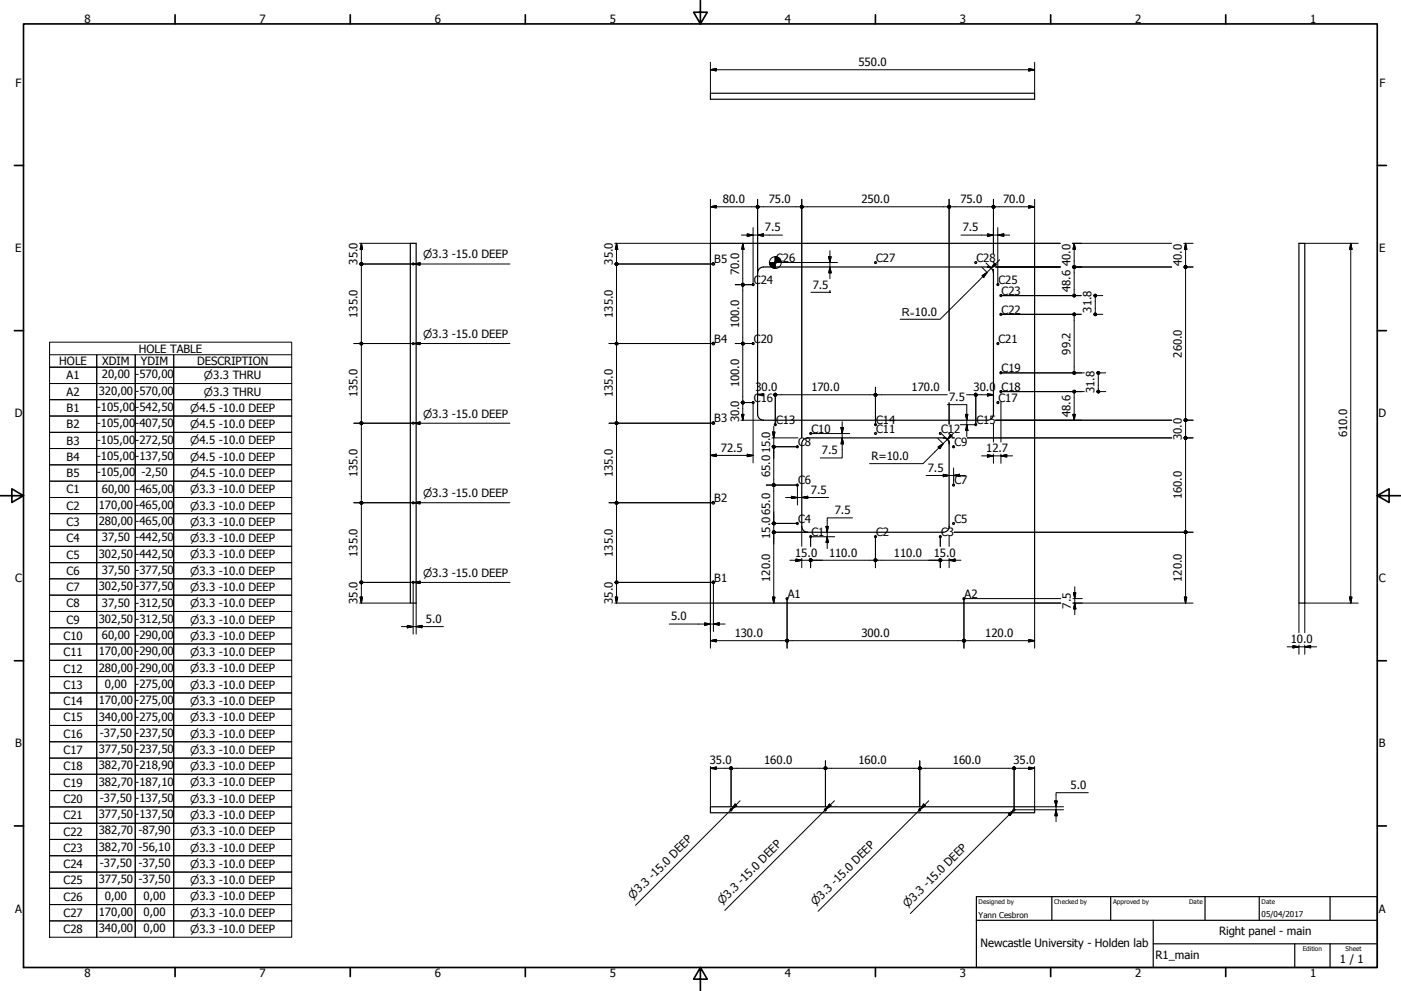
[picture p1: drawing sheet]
<svg xmlns="http://www.w3.org/2000/svg" width="594mm" height="420mm" viewBox="0 0 594 420" stroke-linecap="round" stroke-linejoin="round" font-family="sans-serif">
<defs><g id="words">
<g font-size="4.8">
<text x="35.8" y="9.8">8</text>
<text x="110" y="9.8">7</text>
<text x="184.3" y="9.8">6</text>
<text x="258.6" y="9.8">5</text>
<text x="332.8" y="9.8">4</text>
<text x="407" y="9.8">3</text>
<text x="481.3" y="9.8">2</text>
<text x="555.6" y="9.8">1</text>
<text x="364" y="28">550.0</text>
<text x="6.6" y="36.9">F</text>
<text x="584.9" y="36.9">F</text>
<text x="306.6" y="86.1">80.0</text>
<text x="325.9" y="86.1">75.0</text>
<text x="365.3" y="86.1">250.0</text>
<text x="407.2" y="86.1">75.0</text>
<text x="425.3" y="86.1">70.0</text>
<text x="324.4" y="98.1">7.5</text>
<text x="408.2" y="98.1">7.5</text>
<text x="6.5" y="106.9">E</text>
<text x="584.8" y="106.9">E</text>
<text x="151.6" y="112.2" transform="rotate(-90 151.6 112.2)">35.0</text>
<text x="259.8" y="112.2" transform="rotate(-90 259.8 112.2)">35.0</text>
<text x="302.9" y="111.5">B5</text>
<text x="329.1" y="110.9">C26</text>
<text x="371.5" y="111">C27</text>
<text x="414" y="110.9">C28</text>
<text x="453.9" y="112.8" transform="rotate(-90 453.9 112.8)">40.0</text>
<text x="501.1" y="112.8" transform="rotate(-90 501.1 112.8)">40.0</text>
<text x="313.4" y="116.6" transform="rotate(-90 313.4 116.6)">70.0</text>
<text x="319.7" y="120.3">C</text>
<text x="322.6" y="120.3">24</text>
<text x="344.6" y="122.3">7.5</text>
<text x="423.4" y="120.3">C25</text>
<text x="424.7" y="124.9">C23</text>
<text x="453.9" y="123.9" transform="rotate(-90 453.9 123.9)">48.6</text>
<text x="151.6" y="134.8" transform="rotate(-90 151.6 134.8)">135.0</text>
<text x="259.8" y="134.8" transform="rotate(-90 259.8 134.8)">135.0</text>
<text x="424.7" y="132.9">C22</text>
<text x="462.8" y="132.6" transform="rotate(-90 462.8 132.6)">31.8</text>
<text x="313.4" y="139.2" transform="rotate(-90 313.4 139.2)">100.0</text>
<text x="58.9" y="149.5">HOLE TABLE</text>
<text x="302.9" y="145.3">B4</text>
<text x="319.7" y="145.3">C</text>
<text x="322.6" y="145.3">20</text>
<text x="423.4" y="145.3">C21</text>
<text x="25.1" y="154.8">HOLE</text>
<text x="43.4" y="154.8">XDIM</text>
<text x="59.8" y="154.8">YDIM</text>
<text x="83.6" y="154.8">DESCRIPTION</text>
<text x="453.9" y="150.3" transform="rotate(-90 453.9 150.3)">99.2</text>
<text x="501.1" y="151.7" transform="rotate(-90 501.1 151.7)">260.0</text>
<text x="28.3" y="160.9">A1</text>
<text x="43.2" y="160.4">20,00</text>
<text x="57.3" y="160.4">-570,00</text>
<text x="424.7" y="157.7">C19</text>
<text x="28.3" y="167.8">A2</text>
<text x="41.9" y="167.4">320,00</text>
<text x="57.3" y="167.4">-570,00</text>
<text x="313.4" y="164.1" transform="rotate(-90 313.4 164.1)">100.0</text>
<text x="320.3" y="165.8">30.0</text>
<text x="344" y="165.8">170.0</text>
<text x="386.5" y="165.8">170.0</text>
<text x="412.8" y="165.8">30.0</text>
<text x="424.7" y="165.7">C18</text>
<text x="464.1" y="166.7" transform="rotate(-90 464.1 166.7)">31.8</text>
<text x="151.6" y="168.5" transform="rotate(-90 151.6 168.5)">135.0</text>
<text x="259.8" y="168.5" transform="rotate(-90 259.8 168.5)">135.0</text>
<text x="319.7" y="170.3">C</text>
<text x="322.6" y="170.3">16</text>
<text x="402.5" y="170">7.5</text>
<text x="423.4" y="170.3">C17</text>
<text x="6.2" y="176.9">D</text>
<text x="28.3" y="174.7">B1</text>
<text x="41" y="174.3">-105,00</text>
<text x="57.3" y="174.3">-542,50</text>
<text x="302.9" y="179">B3</text>
<text x="313.4" y="179.1" transform="rotate(-90 313.4 179.1)">30.0</text>
<text x="329.1" y="179.7">C13</text>
<text x="371.5" y="179.7">C14</text>
<text x="414" y="179.7">C15</text>
<text x="453.9" y="176.8" transform="rotate(-90 453.9 176.8)">48.6</text>
<text x="584.5" y="176.9">D</text>
<text x="28.3" y="181.7">B2</text>
<text x="41" y="181.2">-105,00</text>
<text x="57.3" y="181.2">-407,50</text>
<text x="344" y="183.4">C10</text>
<text x="371.5" y="183.4">C11</text>
<text x="399" y="183.4">C12</text>
<text x="571.2" y="185.4" transform="rotate(-90 571.2 185.4)">610.0</text>
<text x="28.3" y="188.5">B3</text>
<text x="41" y="188.1">-105,00</text>
<text x="57.3" y="188.1">-272,50</text>
<text x="305.6" y="191.5">72.5</text>
<text x="338.4" y="189.1">C</text>
<text x="341.3" y="189.1">8</text>
<text x="404.7" y="189.1">C9</text>
<text x="418.1" y="191.7">12.7</text>
<text x="501.1" y="186.6" transform="rotate(-90 501.1 186.6)">30.0</text>
<text x="28.3" y="195.4">B4</text>
<text x="41" y="195">-105,00</text>
<text x="57.3" y="195">-137,50</text>
<text x="348.6" y="192.6">7.5</text>
<text x="369.5" y="195">R=10.0</text>
<text x="28.3" y="202.3">B5</text>
<text x="41" y="201.9">-105,00</text>
<text x="59.9" y="201.9">-2,50</text>
<text x="151.6" y="202.3" transform="rotate(-90 151.6 202.3)">135.0</text>
<text x="259.8" y="202.3" transform="rotate(-90 259.8 202.3)">135.0</text>
<text x="326.5" y="202.2" transform="rotate(-90 326.5 202.2)">65.015.0</text>
<text x="393.4" y="200">7.5</text>
<text x="28.3" y="209.2">C1</text>
<text x="43.2" y="208.8">60,00</text>
<text x="57.3" y="208.8">-465,00</text>
<text x="338.4" y="205.3">C</text>
<text x="341.3" y="205.3">6</text>
<text x="343.9" y="209.3">7.5</text>
<text x="404.7" y="205.3">C7</text>
<text x="41.9" y="215.7">170,00</text>
<text x="57.3" y="215.7">-465,00</text>
<text x="302.9" y="212.8">B2</text>
<text x="501.1" y="211.6" transform="rotate(-90 501.1 211.6)">160.0</text>
<text x="28.3" y="216.1">C2</text>
<text x="338.4" y="221.6">C</text>
<text x="341.3" y="221.6">4</text>
<text x="354" y="218">7.5</text>
<text x="404.7" y="221.5">C5</text>
<text x="28.3" y="223">C3</text>
<text x="41.9" y="222.6">280,00</text>
<text x="57.3" y="222.6">-465,00</text>
<text x="344" y="227.2">C1</text>
<text x="371.5" y="227.2">C2</text>
<text x="399" y="227.2">C3</text>
<text x="28.3" y="229.9">C4</text>
<text x="43.2" y="229.5">37,50</text>
<text x="57.3" y="229.5">-442,50</text>
<text x="326.5" y="228.5" transform="rotate(-90 326.5 228.5)">15.065.0</text>
<text x="28.3" y="236.8">C5</text>
<text x="41.9" y="236.5">302,50</text>
<text x="57.3" y="236.5">-442,50</text>
<text x="151.6" y="236" transform="rotate(-90 151.6 236)">135.0</text>
<text x="259.8" y="236" transform="rotate(-90 259.8 236)">135.0</text>
<text x="337.2" y="235.9">15.0</text>
<text x="351.5" y="235.9">110.0</text>
<text x="379" y="235.9">110.0</text>
<text x="396" y="235.9">15.0</text>
<text x="28.3" y="243.8">C6</text>
<text x="43.2" y="243.3">37,50</text>
<text x="57.3" y="243.3">-377,50</text>
<text x="6.4" y="246.9">C</text>
<text x="28.3" y="250.6">C7</text>
<text x="41.9" y="250.2">302,50</text>
<text x="57.3" y="250.2">-377,50</text>
<text x="302.9" y="246.5">B1</text>
<text x="326.5" y="246.7" transform="rotate(-90 326.5 246.7)">120.0</text>
<text x="501.1" y="246.7" transform="rotate(-90 501.1 246.7)">120.0</text>
<text x="584.7" y="246.9">C</text>
<text x="28.3" y="257.5">C8</text>
<text x="43.2" y="257.2">37,50</text>
<text x="57.3" y="257.2">-312,50</text>
<text x="151.6" y="256" transform="rotate(-90 151.6 256)">35.0</text>
<text x="259.8" y="256" transform="rotate(-90 259.8 256)">35.0</text>
<text x="334" y="253.5">A1</text>
<text x="409" y="253.5">A2</text>
<text x="284.5" y="263">5.0</text>
<text x="454.1" y="258.1" transform="rotate(-90 454.1 258.1)">7.5</text>
<text x="28.3" y="264.5">C9</text>
<text x="41.9" y="264.1">302,50</text>
<text x="57.3" y="264.1">-312,50</text>
<text x="180.6" y="264.1">5.0</text>
<text x="26.9" y="271.4">C10</text>
<text x="43.2" y="270.9">60,00</text>
<text x="57.3" y="270.9">-290,00</text>
<text x="311.5" y="270">130.0</text>
<text x="365.3" y="270">300.0</text>
<text x="417.8" y="270">120.0</text>
<text x="547.4" y="272.6">10.0</text>
<text x="26.9" y="278.2">C11</text>
<text x="41.9" y="277.9">170,00</text>
<text x="57.3" y="277.9">-290,00</text>
<text x="26.9" y="285.2">C12</text>
<text x="41.9" y="284.8">280,00</text>
<text x="57.3" y="284.8">-290,00</text>
<text x="26.9" y="292.1">C13</text>
<text x="44.5" y="291.6">0,00</text>
<text x="57.3" y="291.6">-275,00</text>
<text x="26.9" y="299">C14</text>
<text x="41.9" y="298.6">170,00</text>
<text x="57.3" y="298.6">-275,00</text>
<text x="26.9" y="305.9">C15</text>
<text x="41.9" y="305.5">340,00</text>
<text x="57.3" y="305.5">-275,00</text>
<text x="6.4" y="316.9">B</text>
<text x="26.9" y="312.8">C16</text>
<text x="42.3" y="312.4">-37,50</text>
<text x="57.3" y="312.4">-237,50</text>
<text x="584.7" y="316.9">B</text>
<text x="26.9" y="319.7">C17</text>
<text x="41.9" y="319.3">377,50</text>
<text x="57.3" y="319.3">-237,50</text>
<text x="26.9" y="326.6">C18</text>
<text x="41.9" y="326.2">382,70</text>
<text x="57.3" y="326.2">-218,90</text>
<text x="300.9" y="324.1">35.0</text>
<text x="324" y="324.1">160.0</text>
<text x="364" y="324.1">160.0</text>
<text x="404.1" y="324.1">160.0</text>
<text x="429.7" y="324.1">35.0</text>
<text x="26.9" y="333.5">C19</text>
<text x="41.9" y="333.1">382,70</text>
<text x="57.3" y="333.1">-187,10</text>
<text x="454" y="334.5">5.0</text>
<text x="26.9" y="340.4">C20</text>
<text x="42.3" y="340">-37,50</text>
<text x="57.3" y="340">-137,50</text>
<text x="26.9" y="347.3">C21</text>
<text x="41.9" y="346.9">377,50</text>
<text x="57.3" y="346.9">-137,50</text>
<text x="41.9" y="353.8">382,70</text>
<text x="58.7" y="353.8">-87,90</text>
<text x="26.9" y="354.2">C22</text>
<text x="26.9" y="361.1">C23</text>
<text x="41.9" y="360.7">382,70</text>
<text x="58.7" y="360.7">-56,10</text>
<text x="26.9" y="368">C24</text>
<text x="42.3" y="367.6">-37,50</text>
<text x="58.7" y="367.6">-37,50</text>
<text x="26.9" y="374.9">C25</text>
<text x="41.9" y="374.5">377,50</text>
<text x="58.7" y="374.5">-37,50</text>
<text x="26.9" y="381.8">C26</text>
<text x="44.5" y="381.4">0,00</text>
<text x="60.8" y="381.4">0,00</text>
<text x="6.4" y="386.9">A</text>
<text x="26.9" y="388.7">C27</text>
<text x="41.9" y="388.3">170,00</text>
<text x="60.8" y="388.3">0,00</text>
<text x="584.7" y="386.9">A</text>
<text x="26.9" y="395.6">C28</text>
<text x="41.9" y="395.3">340,00</text>
<text x="60.8" y="395.3">0,00</text>
<text x="415.7" y="401.6">Newcastle University - Holden lab</text>
<text x="517" y="396.5">Right panel - main</text>
<text x="490" y="406.6">R1_main</text>
<text x="568.2" y="408.1">1 / 1</text>
<text x="35.8" y="414.1">8</text>
<text x="110" y="414.1">7</text>
<text x="184.3" y="414.1">6</text>
<text x="258.6" y="414.1">5</text>
<text x="332.8" y="414.1">4</text>
<text x="407" y="414.1">3</text>
<text x="481.3" y="414.1">2</text>
<text x="555.6" y="414.1">1</text>
</g>
<g font-size="4.6">
<text x="179.4" y="109.5">⌀3.3 -15.0 DEEP</text>
<text x="382.5" y="133.8">R 10.0</text>
<text x="179.4" y="143.3">⌀3.3 -15.0 DEEP</text>
<text x="86.5" y="160.8">⌀3.3 THRU</text>
<text x="86.5" y="167.7">⌀3.3 THRU</text>
<text x="80.6" y="174.6">⌀4.5 -10.0 DEEP</text>
<text x="179.4" y="177">⌀3.3 -15.0 DEEP</text>
<text x="80.6" y="181.5">⌀4.5 -10.0 DEEP</text>
<text x="80.6" y="188.4">⌀4.5 -10.0 DEEP</text>
<text x="80.6" y="195.3">⌀4.5 -10.0 DEEP</text>
<text x="80.6" y="202.2">⌀4.5 -10.0 DEEP</text>
<text x="80.6" y="209.1">⌀3.3 -10.0 DEEP</text>
<text x="179.4" y="210.8">⌀3.3 -15.0 DEEP</text>
<text x="80.6" y="216.1">⌀3.3 -10.0 DEEP</text>
<text x="80.6" y="222.9">⌀3.3 -10.0 DEEP</text>
<text x="80.6" y="229.8">⌀3.3 -10.0 DEEP</text>
<text x="80.6" y="236.8">⌀3.3 -10.0 DEEP</text>
<text x="80.6" y="243.7">⌀3.3 -10.0 DEEP</text>
<text x="179.4" y="244.5">⌀3.3 -15.0 DEEP</text>
<text x="80.6" y="250.5">⌀3.3 -10.0 DEEP</text>
<text x="80.6" y="257.5">⌀3.3 -10.0 DEEP</text>
<text x="80.6" y="264.4">⌀3.3 -10.0 DEEP</text>
<text x="80.6" y="271.3">⌀3.3 -10.0 DEEP</text>
<text x="80.6" y="278.2">⌀3.3 -10.0 DEEP</text>
<text x="80.6" y="285.1">⌀3.3 -10.0 DEEP</text>
<text x="80.6" y="292">⌀3.3 -10.0 DEEP</text>
<text x="80.6" y="298.9">⌀3.3 -10.0 DEEP</text>
<text x="80.6" y="305.8">⌀3.3 -10.0 DEEP</text>
<text x="80.6" y="312.7">⌀3.3 -10.0 DEEP</text>
<text x="80.6" y="319.6">⌀3.3 -10.0 DEEP</text>
<text x="80.6" y="326.5">⌀3.3 -10.0 DEEP</text>
<text x="80.6" y="333.4">⌀3.3 -10.0 DEEP</text>
<text x="80.6" y="340.3">⌀3.3 -10.0 DEEP</text>
<text x="80.6" y="347.3">⌀3.3 -10.0 DEEP</text>
<text x="80.6" y="354.1">⌀3.3 -10.0 DEEP</text>
<text x="80.6" y="361">⌀3.3 -10.0 DEEP</text>
<text x="80.6" y="368">⌀3.3 -10.0 DEEP</text>
<text x="80.6" y="374.9">⌀3.3 -10.0 DEEP</text>
<text x="80.6" y="381.7">⌀3.3 -10.0 DEEP</text>
<text x="268.4" y="381.6" transform="rotate(-45 268.4 381.6)">⌀3.3 -15.0 DEEP</text>
<text x="306.2" y="383.8" transform="rotate(-45 306.2 383.8)">⌀3.3 -15.0 DEEP</text>
<text x="80.6" y="388.7">⌀3.3 -10.0 DEEP</text>
<text x="345.8" y="384.2" transform="rotate(-45 345.8 384.2)">⌀3.3 -15.0 DEEP</text>
<text x="384.8" y="385.1" transform="rotate(-45 384.8 385.1)">⌀3.3 -15.0 DEEP</text>
<text x="80.6" y="395.6">⌀3.3 -10.0 DEEP</text>
</g>
<g font-size="3.4">
<text x="415" y="389.1">Yann Cesbron</text>
<text x="535" y="388.6">05/04/2017</text>
</g>
<text font-size="2.9" x="385.8" y="133.8">=</text>
<g font-size="2.7">
<text x="415" y="383.3">Designed by</text>
<text x="447" y="383.3">Checked by</text>
<text x="472" y="383.3">Approved by</text>
<text x="504.3" y="383.1">Date</text>
<text x="535" y="383.1">Date</text>
<text x="552.4" y="403.3">Edition</text>
<text x="570.5" y="403.3">Sheet</text>
</g>
</g></defs>
<!-- layer: Visible (ISO) -->
<g fill="none" stroke="#000" stroke-width=".51">
<path d="M301.2 39.5h137.5v2.6h-137.5zM174 103.2h2.5v152.5h-2.5zM301.2 103.2h137.5v152.5h-137.5zM321.8 114.1l.9-.6 1-.3h95.1l1.1 .3 1.1 1.1 .3 1.1v60l-.3 1.1-1.1 1.1-1.1 .3h-95l-1.1-.3-1.2-1.1-.3-1.1v-60zM550.8 103.2h2.5v152.5h-2.5zM402.5 188.2v35M402.5 188.2l-.2-1.1-.7-.9-1.6-.5h-57.5l-1.1 .2-1.2 1.2-.2 1.1v35l.2 1.1 .7 .8 1.6 .6h57.5l1.6-.6 .7-.8 .2-1.1M301.2 342.1h137.5v2.5h-137.5z"/>
<circle cx="175.2" cy="111.9" r=".41"/>
<circle cx="302.5" cy="111.9" r=".54"/>
<circle cx="328.8" cy="111.3" r=".41"/>
<circle cx="371.3" cy="111.3" r=".41"/>
<circle cx="413.7" cy="111.3" r=".41"/>
<circle cx="319.4" cy="120.7" r=".41"/>
<circle cx="423.1" cy="120.7" r=".41"/>
<circle cx="424.4" cy="133.3" r=".41"/>
<circle cx="424.4" cy="125.3" r=".41"/>
<circle cx="175.2" cy="145.7" r=".41"/>
<circle cx="302.5" cy="145.7" r=".54"/>
<circle cx="319.4" cy="145.7" r=".41"/>
<circle cx="423.1" cy="145.7" r=".41"/>
<circle cx="424.4" cy="158.1" r=".41"/>
<circle cx="175.2" cy="179.4" r=".41"/>
<circle cx="302.5" cy="179.4" r=".54"/>
<circle cx="319.4" cy="170.7" r=".41"/>
<circle cx="423.1" cy="170.7" r=".41"/>
<circle cx="424.4" cy="166" r=".41"/>
<circle cx="328.8" cy="180" r=".41"/>
<circle cx="338.1" cy="189.4" r=".41"/>
<circle cx="343.8" cy="183.8" r=".41"/>
<circle cx="371.3" cy="183.8" r=".41"/>
<circle cx="371.3" cy="180" r=".41"/>
<circle cx="398.7" cy="183.8" r=".41"/>
<circle cx="404.3" cy="189.4" r=".41"/>
<circle cx="413.7" cy="180" r=".41"/>
<circle cx="175.2" cy="213.2" r=".41"/>
<circle cx="302.5" cy="213.2" r=".54"/>
<circle cx="338.1" cy="205.7" r=".41"/>
<circle cx="404.3" cy="205.7" r=".41"/>
<circle cx="338.1" cy="221.9" r=".41"/>
<circle cx="343.8" cy="227.5" r=".41"/>
<circle cx="371.3" cy="227.5" r=".41"/>
<circle cx="398.7" cy="227.5" r=".41"/>
<circle cx="404.3" cy="221.9" r=".41"/>
<circle cx="175.2" cy="246.9" r=".41"/>
<circle cx="302.5" cy="246.9" r=".54"/>
<circle cx="333.7" cy="253.8" r=".41"/>
<circle cx="408.7" cy="253.8" r=".41"/>
<circle cx="310" cy="343.4" r=".41"/>
<circle cx="350" cy="343.4" r=".41"/>
<circle cx="390" cy="343.4" r=".41"/>
<circle cx="430" cy="343.4" r=".41"/>
</g>
<!-- layer: Border (ISO) -->
<g fill="none" stroke="#000" stroke-width=".7">
<path d="M10 10.1h574v400.1h-574zM74.2 6.3v3.8M148.5 6.3v3.8M222.8 6.3v3.8M297 .2v9.9l-2.9-4.9h5.8l-2.9 4.9M371.2 6.3v3.8M445.5 6.3v3.8M519.7 6.3v3.8M6.1 70.1h3.9M584 70.1h3.9M6.1 140.2h3.9M584 140.2h3.9"/>
<path d="M0 210.2h10l-5-3v5.8l5-2.8M584 210.2l5 2.8v-5.8l-5 3h10M6.1 280.1h3.9M584 280.1h3.9M6.1 350.2h3.9M584 350.2h3.9M74.2 410.2v3.9M148.5 410.2v3.9M222.8 410.2v3.9M297 410.2l2.9 4.9h-5.8l2.9-4.9v10M371.2 410.2v3.9M445.5 410.2v3.9"/>
<path d="M519.7 410.2v3.9"/>
</g>
<!-- layer: Title (ISO) -->
<path d="M414 380.2h170v30h-170zM414 390.2h170M446 380.2v10M471 380.2v10M489 390.2v20M511 380.2v10M534 380.2v10M564 380.2v10M489 400.2h95M549 400.2v10M564 400.2v10" fill="none" stroke="#000" stroke-width=".51"/>
<!-- layer: Dimension (ISO) -->
<g fill="none" stroke="#000" stroke-width=".42">
<path d="M301.2 29.6l2.5-.5v1zM301.2 26.4v13.1M301.2 29.6h137.5M436.2 29.1l2.5 .5-2.5 .5zM438.7 26.4v13.1M301.2 87.7l2.5-.5v1zM301.2 84.5v18.7h-40.5M301.2 87.7h19.4M314.4 99.7h17.4M316.9 99.2l2.4 .5-2.4 .5zM319.3 96.5v24.2h-7.5M321.2 99.7l2.5-.5v1z"/>
<path d="M321.2 84.5v31.2M321.9 87.7h17.4M340 84.5v101M340.6 87.7h61.3M402.5 84.5v81.2M403.1 87.7h17.5M407.5 99.7h20.6M418.7 99.2l2.6 .5-2.6 .5zM421.3 84.5v22.9M421.9 87.7h16.8M423.1 99.7l2.5-.5v1zM423.1 96.5v24.2"/>
<path d="M436.2 87.2l2.5 .5-2.5 .5zM438.7 84.5v18.7h10.9M152.5 111.9h22.7M152.5 103.2h21.5M153.2 103.2l.5 2.5h-1zM153.2 103.2v8.1M153.2 112.6v32.5M260.7 111.9h41.8M261.4 103.2l.5 2.5h-1zM261.4 103.2v8.1M261.4 112.6v32.5M315 103.2l.5 2.5h-1z"/>
<path d="M315 103.2v16.9M331.2 111.3h23.9M351.4 108.8h1l-.5 2.5zM351.9 113.2l.5 2.5h-1zM351.9 106.3v11.9M416.3 113.3l2.4 2.4M416.4 116.9l2.1-1.4-1.4 2.1zM418.1 111.5l2.4 2.4M418.7 113.2h1.2M421.3 111v.4M421.3 114.2v1.5M421.7 111.6l.8 .7-2.2 1.4z"/>
<path d="M422.3 113.2h27.3M423.9 110.2l-25.2 25.2h-17M454.7 103.2h42.1M454.7 113.2h42.1M455.5 103.2l.5 2.5h-1zM455.5 103.2v9.4M455.5 113.8v10.9M502 103.2h3.9M502 113.2h3.9M502.7 103.2l.5 2.5h-1zM502.7 103.2v9.4M502.7 113.8v63.7"/>
<path d="M553.3 103.2h22.6M572.8 103.2l.5 2.5h-1zM572.8 103.2v152.5M315 121.3v23.8M351.9 123.2l.2 .7h-8.2M424.4 133.3h34.1M424.4 125.3h34.1M455.5 133.9v23.6M463.7 133.3h3.9M463.7 125.3h3.9M464.4 126v6.6M150.1 145.6h25.1"/>
<path d="M153.2 146.3v32.5M258.3 145.6h44.2M261.4 146.3v32.5M311.8 145.6h7.5M315 146.3v23.7M424.4 158.1h35.4M464.9 158.1h4M465.7 158.7v6.7M150.1 179.4h25.1M258.3 179.4h44.2M314.2 170.7h5.1v25.6M314.2 178.2h9.5"/>
<path d="M314.5 175.7h1l-.5 2.5zM315 171.3v6.9M327.8 167.4h.3M328.7 166.6v13.5M329.4 167.4h41.2M357.1 178.8v15.4h-9.3M371.2 164.2v15.9M371.9 167.4h29.8M401.7 171.6h8.3v13.5M402.5 170.8v9.1M409.4 175.7h1l-.4 2.5zM409.9 167.4h3.2"/>
<path d="M413.8 166.6v13.5h-6.6M414.3 167.4h7M418.7 166.9l2.6 .5-2.6 .5zM421.3 175.7v.4M421.3 179.7v7.7M422.1 178.2h74.7M424.4 170.4v17M455 175.7h1l-.5 2.5zM455.5 166.7v11.5M459.8 166h-35.4v.7M464.9 166h4M502 178.2h3.9"/>
<path d="M502.7 178.8v6.3M153.2 180.1v32.5M261.4 180.1v32.5M301.2 193.1l2.5-.5v1zM301.2 193.1h18.1M316.9 192.6l2.4 .5-2.4 .5zM327.3 185.7h11.1M327.3 189.4h10.8M327.6 183.2h1l-.5 2.5zM328.1 180.7v8.7M328.1 190v15.1M343.7 183.8h16.6"/>
<path d="M356.6 181.3h1l-.5 2.5zM357.1 185.7l.5 2.5h-1zM397.6 185.8l2.4 2.4M397.8 189.5l2.1-1.4-1.4 2.1zM399.4 184.1l2.4 2.3M400 185.7h1.2M402.5 183.5v.6M402.5 186.9v1.3M403.1 184.2l.7 .7-2.1 1.5zM403.7 185.7h1M404.4 198.4v7.3M404.5 183.5l-13.1 13.1h-22.7"/>
<path d="M410 180.1l.4 2.4h-1zM410.1 185.7h86.7M416.2 193.3h13.2M418.7 192.8l2.6 .5-2.6 .5zM421.3 192.5v3.9M424.4 193.3l2.5-.5v1zM424.4 192.5v3.9M502 185.7h3.9M502.7 186.3v38.7M150.1 213.1h25.1M153.2 213.8v32.5M258.3 213.1h44.2"/>
<path d="M261.4 213.8v32.5M324.9 205.7h13.2v8.4M328.1 206.3v15M333.1 210.9h18.2M335.6 210.4l2.5 .5-2.5 .5zM340 210.9l2.5-.5v1zM361.5 219.6h-10.7v13M392.7 201.6h16.7M400 201.1l2.5 .5-2.5 .5zM405.2 201.8l-.8-.2 2.4-.5v.7M327.3 225.7h15.2M327.3 221.9h10.8"/>
<path d="M328.1 221.9v3.8M328.1 226.3v29.4M335 237.5h8.7M337.5 237l2.5 .5-2.5 .5zM340 223.2v8.4M340 236.8v3.9M343.7 236.8v3.9M344.4 237.5h26.2M350.3 223.2h.9l-.4 2.5zM350.8 227.6l.4 2.4h-.9zM353.9 227.6h-10.2v4M371.2 227.6v13.1"/>
<path d="M371.9 237.5h26.2M398.7 237.5h8.8M398.7 227.6v4M398.7 236.8v3.9M402.5 237.5l2.5-.5v1zM402.5 223.2v.4M402.5 227.2v4.4M402.5 236.8v3.9M404.6 225.7h101.3M502.7 226.3v29.4M152.5 255.7h21.5M152.5 246.9h22.7v21.9"/>
<path d="M152.7 253.2h1l-.5 2.5zM153.2 247.6v8.1M176.5 255.7v13.1M260.7 255.7h40.5v19.1M260.7 246.9h41.8v20.9M260.9 253.2h1l-.5 2.5zM261.4 247.6v8.1M327.6 253.2h1l-.5 2.5zM333.8 253.8v21M449.8 255.7h-11.1v19.1M449.8 253.8h-41.1v21M455 255.7h50.9"/>
<path d="M455 253.8h3.9M455.2 251.3h1l-.5 2.5zM455.7 255.7l.5 2.5h-1zM455.7 248.8v11.8M502.2 253.2h1l-.5 2.5zM550.8 255.7v12.6M572.3 253.2h1l-.5 2.5zM575.9 255.7h-22.6v12.6M170.2 265.7h17.8M172.7 265.2l2.5 .5-2.5 .5zM176.5 265.7l2.4-.5v1zM283.8 264.6h23.7"/>
<path d="M298.8 264.1l2.4 .5-2.4 .5zM301.2 271.6l2.5-.5v1zM301.2 271.6h31.9M302.5 264.6l2.5-.5v1zM334.4 271.6h73.7M409.4 271.6h29.3M436.2 271.1l2.5 .5-2.5 .5zM545.8 274.2h12.5M548.3 273.7l2.5 .5-2.5 .5zM550.8 273.5v3.9M553.3 274.2l2.5-.5v1zM553.3 273.5v3.9"/>
<path d="M301.2 325.7l2.5-.5v1zM301.2 325v17.1M301.2 325.7h8.2M310 325v16.9M310.6 325.7h38.8M350 322.6v19.3M350.6 325.7h38.8M390 322.6v19.3M390.6 325.7h38.8M430 325v18.3h21M430.6 325.7h8.1M436.2 325.2l2.5 .5-2.5 .5z"/>
<path d="M438.7 325v17.1h12.3M447.3 339.6h1l-.5 2.5zM461.5 336.1h-13.7v12.2M310 342.6v.7M350 342.6v.7M390 342.6v.7M447.8 343.3l.5 2.6h-1z"/>
<circle cx="328.8" cy="111.3" r="2.51"/>
</g>
<g fill="#000" stroke="#000" stroke-width=".42">
<path d="M301.2 29.6l2.5-.5zM301.2 29.6l2.5-.5v1zM436.2 30.1l2.5-.5zM436.2 29.1l2.5 .5-2.5 .5zM301.2 87.7l2.5-.5zM301.2 87.7l2.5-.5v1zM321.2 87l.7 .7zM320.8 87.2l.4-.2 .7 .7zM320.8 87.2l1.1 .5h-1.3zM320.6 87.7h1.3l-1.1 .4zM320.8 88.1l1.1-.4-.7 .6zM321.2 88.3l.7-.6z"/>
<path d="M321.9 87.7l-.2 .4zM321.2 99.7l2.5-.5zM321.2 99.7l2.5-.5v1zM340 87l.6 .7zM339.5 87.2l.5-.2 .6 .7zM339.5 87.2l1.1 .5h-1.3zM339.3 87.7h1.3l-1.1 .4zM339.5 88.1l1.1-.4-.6 .6zM340 88.3l.6-.6zM340.6 87.7l-.2 .4zM402.5 87l.6 .7zM402 87.2l.5-.2 .6 .7z"/>
<path d="M402 87.2l1.1 .5h-1.2zM401.9 87.7h1.2l-1.1 .4zM402 88.1l1.1-.4-.6 .6zM402.5 88.3l.6-.6zM403.1 87.7l-.2 .4zM421.3 87l.6 .7zM420.8 87.2l.5-.2 .6 .7zM420.8 87.2l1.1 .5h-1.3zM420.6 87.7h1.3l-1.1 .4zM420.8 88.1l1.1-.4-.6 .6zM421.3 88.3l.6-.6zM421.9 87.7l-.2 .4z"/>
<path d="M423.1 99.7l2.5-.5zM423.1 99.7l2.5-.5v1zM436.2 88.2l2.5-.5zM436.2 87.2l2.5 .5-2.5 .5zM153.2 103.2l.5 2.5zM153.2 103.2l.5 2.5h-1zM153.2 111.3l.7 .6zM152.8 111.5l.4-.2 .7 .6zM152.8 111.5l1.1 .4h-1.3zM152.6 111.9h1.3l-1.1 .5zM152.8 112.4l1.1-.5-.7 .7zM153.2 112.6l.7-.7z"/>
<path d="M153.9 111.9l-.2 .5zM261.4 103.2l.5 2.5zM261.4 103.2l.5 2.5h-1zM261.4 111.3l.7 .6zM261 111.5l.4-.2 .7 .6zM261 111.5l1.1 .4h-1.3zM260.8 111.9h1.3l-1.1 .5zM261 112.4l1.1-.5-.7 .7zM262.1 111.9l-.7 .7zM262.1 111.9l-.2 .5zM315 103.2l.5 2.5zM315 103.2l.5 2.5h-1z"/>
<path d="M316.9 100.2l2.4-.5zM316.9 99.2l2.4 .5-2.4 .5zM326.3 111.3l.7 1.8zM326.3 111.3l1.5 2.3-.8-.5zM326.3 111.3l2.4 2.5-.9-.2zM328.7 111.3h2.5zM328.7 108.8l2.5 2.5h-2.5zM328.7 108.8v5zM326.3 111.3h2.4v2.5zM326.3 111.3h2.4zM330.5 109.5l.7 1.8zM329.7 109l.8 .5 .7 1.8z"/>
<path d="M328.7 108.8l1 .2 1.5 2.3zM351.4 108.8l.5 2.5zM351.4 108.8h1l-.5 2.5zM351.9 113.2l.5 2.5zM351.9 113.2l.5 2.5h-1zM418.5 115.5l-1.4 2.1zM416.4 116.9l2.1-1.4-1.4 2.1zM418.7 100.2l2.6-.5zM418.7 99.2l2.6 .5-2.6 .5zM421.7 111.6l-1.4 2.1zM421.7 111.6l.8 .7-2.2 1.4zM455.5 103.2l.5 2.5z"/>
<path d="M455.5 103.2l.5 2.5h-1zM455.5 112.6l.6 .6zM455 112.8l.5-.2 .6 .6zM455 112.8l1.1 .4h-1.2zM454.9 113.2h1.2l-1.1 .4zM455 113.6l1.1-.4-.6 .6zM455.5 113.8l.6-.6zM456.1 113.2l-.2 .4zM502.7 103.2l.5 2.5zM502.7 103.2l.5 2.5h-1zM502.7 112.6l.7 .6zM502.3 112.8l.4-.2 .7 .6z"/>
<path d="M502.3 112.8l1.1 .4h-1.3zM502.1 113.2h1.3l-1.1 .4zM502.3 113.6l1.1-.4-.7 .6zM502.7 113.8l.7-.6zM503.4 113.2l-.2 .4zM572.8 103.2l.5 2.5zM572.8 103.2l.5 2.5h-1zM315 120.1l.6 .6zM314.5 120.2l.5-.1 .6 .6zM314.5 120.2l1.1 .5h-1.2zM314.4 120.7h1.2l-1.1 .4zM314.5 121.1l1.1-.4-.6 .6z"/>
<path d="M315.6 120.7l-.6 .6zM315.6 120.7l-.2 .4zM455.5 132.6l.6 .7zM455 132.8l.5-.2 .6 .7zM455 132.8l1.1 .5h-1.2zM454.9 133.3h1.2l-1.1 .4zM455 133.7l1.1-.4-.6 .6zM456.1 133.3l-.6 .6zM456.1 133.3l-.2 .4zM455.5 124.7l.6 .6zM455 124.9l.5-.2 .6 .6zM455 124.9l1.1 .4h-1.2z"/>
<path d="M454.9 125.3h1.2l-1.1 .5zM455 125.8l1.1-.5-.6 .7zM456.1 125.3l-.6 .7zM456.1 125.3l-.2 .5zM464.4 132.6l.6 .7zM464 132.8l.4-.2 .6 .7zM464 132.8l1 .5h-1.2zM463.8 133.3h1.2l-1 .4zM464 133.7l1-.4-.6 .6zM465 133.3l-.6 .6zM465 133.3l-.1 .4zM464.4 124.7l.6 .6z"/>
<path d="M464 124.9l.4-.2 .6 .6zM464 124.9l1 .4h-1.2zM463.8 125.3h1.2l-1 .5zM464 125.8l1-.5-.6 .7zM465 125.3l-.6 .7zM465 125.3l-.1 .5zM153.2 145.1l.7 .5zM152.8 145.3l.4-.2 .7 .5zM152.8 145.3l1.1 .3h-1.3zM152.6 145.6h1.3l-1.1 .5zM152.8 146.1l1.1-.5-.7 .7zM153.2 146.3l.7-.7z"/>
<path d="M153.9 145.6l-.2 .5zM261.4 145.1l.7 .5zM261 145.3l.4-.2 .7 .5zM261 145.3l1.1 .3h-1.3zM260.8 145.6h1.3l-1.1 .5zM261 146.1l1.1-.5-.7 .7zM261.4 146.3l.7-.7zM262.1 145.6l-.2 .5zM315 145.1l.6 .5zM314.5 145.3l.5-.2 .6 .5zM314.5 145.3l1.1 .3h-1.2zM314.4 145.6h1.2l-1.1 .5z"/>
<path d="M314.5 146.1l1.1-.5-.6 .7zM315 146.3l.6-.7zM315.6 145.6l-.2 .5zM455.5 157.5l.6 .6zM455 157.6l.5-.1 .6 .6zM455 157.6l1.1 .5h-1.2zM454.9 158.1h1.2l-1.1 .4zM455 158.5l1.1-.4-.6 .6zM456.1 158.1l-.6 .6zM456.1 158.1l-.2 .4zM465.7 157.5l.6 .6zM465.3 157.6l.4-.1 .6 .6z"/>
<path d="M465.3 157.6l1 .5h-1.2zM465.1 158.1h1.2l-1 .4zM465.3 158.5l1-.4-.6 .6zM465.7 158.7l.6-.6zM466.3 158.1l-.1 .4zM153.2 178.8l.7 .6zM152.8 179l.4-.2 .7 .6zM152.8 179l1.1 .4h-1.3zM152.6 179.4h1.3l-1.1 .5zM152.8 179.9l1.1-.5-.7 .7zM153.2 180.1l.7-.7zM153.9 179.4l-.2 .5z"/>
<path d="M261.4 178.8l.7 .6zM261 179l.4-.2 .7 .6zM261 179l1.1 .4h-1.3zM260.8 179.4h1.3l-1.1 .5zM261 179.9l1.1-.5-.7 .7zM261.4 180.1l.7-.7zM262.1 179.4l-.2 .5zM314.5 175.7l.5 2.5zM314.5 175.7h1l-.5 2.5zM315 170l.6 .7zM314.5 170.2l.5-.2 .6 .7zM314.5 170.2l1.1 .5h-1.2z"/>
<path d="M314.4 170.7h1.2l-1.1 .4zM314.5 171.1l1.1-.4-.6 .6zM315.6 170.7l-.6 .6zM315.6 170.7l-.2 .4zM321.2 167.4l2.5-.5zM321.2 167.4l2.5-.5v1zM328.7 166.8l.7 .6zM328.3 166.9l.4-.1 .7 .6zM328.3 166.9l1.1 .5h-1.3zM328.1 167.4h1.3l-1.1 .4zM328.3 167.8l1.1-.4-.7 .6zM328.7 168l.7-.6z"/>
<path d="M329.4 167.4l-.2 .4zM371.2 166.8l.7 .6zM370.8 166.9l.4-.1 .7 .6zM370.8 166.9l1.1 .5h-1.3zM370.6 167.4h1.3l-1.1 .4zM370.8 167.8l1.1-.4-.7 .6zM371.9 167.4l-.7 .6zM371.9 167.4l-.2 .4zM409.4 175.7l.6 2.5zM409.4 175.7h1l-.4 2.5zM413.8 166.8l.4 .1 .1 .5zM413.3 166.9l.5-.1 .5 .6z"/>
<path d="M413.3 166.9l1 .5h-1.2zM413.1 167.4h1.2l-1 .4zM413.3 167.8l1-.4-.5 .6zM414.3 167.4l-.5 .6zM414.3 167.4l-.1 .4zM418.7 167.9l2.6-.5zM418.7 166.9l2.6 .5-2.6 .5zM455 175.7l.5 2.5zM455 175.7h1l-.5 2.5zM455.5 165.4l.6 .6zM455 165.6l.5-.2 .6 .6zM455 165.6l1.1 .4h-1.2z"/>
<path d="M454.9 166h1.2l-1.1 .5zM455 166.5l1.1-.5-.6 .7zM456.1 166l-.6 .7zM456.1 166l-.2 .5zM465.7 165.4l.6 .6zM465.3 165.6l.4-.2 .6 .6zM465.3 165.6l1 .4h-1.2zM465.1 166h1.2l-1 .5zM465.3 166.5l1-.5-.6 .7zM465.7 166.7l.6-.7zM466.3 166l-.1 .5zM502.7 177.5l.7 .7z"/>
<path d="M502.3 177.7l.4-.2 .7 .7zM502.3 177.7l1.1 .5h-1.3zM502.1 178.2h1.3l-1.1 .4zM502.3 178.6l1.1-.4-.7 .6zM503.4 178.2l-.7 .6zM503.4 178.2l-.2 .4zM301.2 193.1l2.5-.5zM301.2 193.1l2.5-.5v1zM316.9 193.6l2.4-.5zM316.9 192.6l2.4 .5-2.4 .5zM327.6 183.2l.5 2.5zM327.6 183.2h1l-.5 2.5z"/>
<path d="M328.1 188.8l.6 .6zM327.7 189l.4-.2 .6 .6zM327.7 189l1 .4h-1.2zM327.5 189.4h1.2l-1 .4zM327.7 189.8l1-.4-.6 .6zM328.1 190l.6-.6zM328.7 189.4l-.2 .4zM356.6 181.3l.5 2.5zM356.6 181.3h1l-.5 2.5zM357.1 185.7l.5 2.5zM357.1 185.7l.5 2.5h-1zM399.9 188.1l-1.4 2.1z"/>
<path d="M397.8 189.5l2.1-1.4-1.4 2.1zM403.1 184.2l-1.4 2.2zM403.1 184.2l.7 .7-2.1 1.5zM410 180.1l.4 2.4zM410 180.1l.4 2.4h-1zM418.7 193.8l2.6-.5zM418.7 192.8l2.6 .5-2.6 .5zM424.4 193.3l2.5-.5zM424.4 193.3l2.5-.5v1zM502.7 185.1l.7 .6zM502.3 185.2l.4-.1 .7 .6zM502.3 185.2l1.1 .5h-1.3z"/>
<path d="M502.1 185.7h1.3l-1.1 .4zM502.3 186.1l1.1-.4-.7 .6zM503.4 185.7l-.7 .6zM503.4 185.7l-.2 .4zM153.2 212.6l.7 .5zM152.8 212.7l.4-.1 .7 .5zM152.8 212.7l1.1 .4h-1.3zM152.6 213.1h1.3l-1.1 .5zM152.8 213.6l1.1-.5-.7 .7zM153.2 213.8l.7-.7zM153.9 213.1l-.2 .5zM261.4 212.6l.7 .5z"/>
<path d="M261 212.7l.4-.1 .7 .5zM261 212.7l1.1 .4h-1.3zM260.8 213.1h1.3l-1.1 .5zM261 213.6l1.1-.5-.7 .7zM261.4 213.8l.7-.7zM262.1 213.1l-.2 .5zM328.1 205.1l.6 .6zM327.7 205.2l.4-.1 .6 .6zM327.7 205.2l1 .5h-1.2zM327.5 205.7h1.2l-1 .4zM327.7 206.1l1-.4-.6 .6zM328.7 205.7l-.6 .6z"/>
<path d="M328.7 205.7l-.2 .4zM335.6 211.4l2.5-.5zM335.6 210.4l2.5 .5-2.5 .5zM340 210.9l2.5-.5zM340 210.9l2.5-.5v1zM400 202.1l2.5-.5zM400 201.1l2.5 .5-2.5 .5zM404.4 201.6l2.4-.5zM404.4 201.6l2.4-.5v1zM328.1 225l.6 .7zM327.7 225.2l.4-.2 .6 .7zM327.7 225.2l1 .5h-1.2z"/>
<path d="M327.5 225.7h1.2l-1 .4zM327.7 226.1l1-.4-.6 .6zM328.7 225.7l-.6 .6zM328.7 225.7l-.2 .4zM328.1 221.3l.6 .6zM327.7 221.5l.4-.2 .6 .6zM327.7 221.5l1 .4h-1.2zM327.5 221.9h1.2l-1 .5zM327.7 222.4l1-.5-.6 .6zM328.7 221.9l-.6 .6zM328.7 221.9l-.2 .5zM337.5 238l2.5-.5z"/>
<path d="M337.5 237l2.5 .5-2.5 .5zM343.7 236.9l.7 .6zM343.3 237.1l.4-.2 .7 .6zM343.3 237.1l1.1 .4h-1.3zM343.1 237.5h1.3l-1.1 .5zM343.3 238l1.1-.5-.7 .7zM343.7 238.2l.7-.7zM344.4 237.5l-.2 .5zM350.3 223.2l.5 2.5zM350.3 223.2h.9l-.4 2.5zM350.8 227.6l.4 2.4zM350.8 227.6l.4 2.4h-.9z"/>
<path d="M371.2 236.9l.7 .6zM370.8 237.1l.4-.2 .7 .6zM370.8 237.1l1.1 .4h-1.3zM370.6 237.5h1.3l-1.1 .5zM370.8 238l1.1-.5-.7 .7zM371.9 237.5l-.7 .7zM371.9 237.5l-.2 .5zM398.7 236.9l.7 .6zM398.3 237.1l.4-.2 .7 .6zM398.3 237.1l1.1 .4h-1.3zM398.1 237.5h1.3l-1.1 .5zM398.3 238l1.1-.5-.7 .7z"/>
<path d="M398.7 238.2l.7-.7zM399.4 237.5l-.2 .5zM402.5 237.5l2.5-.5zM402.5 237.5l2.5-.5v1zM502.7 225l.7 .7zM502.3 225.2l.4-.2 .7 .7zM502.3 225.2l1.1 .5h-1.3zM502.1 225.7h1.3l-1.1 .4zM502.3 226.1l1.1-.4-.7 .6zM503.4 225.7l-.7 .6zM503.4 225.7l-.2 .4zM152.7 253.2l.5 2.5z"/>
<path d="M152.7 253.2h1l-.5 2.5zM153.2 246.3l.7 .6zM152.8 246.5l.4-.2 .7 .6zM152.8 246.5l1.1 .4h-1.3zM152.6 246.9h1.3l-1.1 .5zM152.8 247.4l1.1-.5-.7 .7zM153.2 247.6l.7-.7zM153.9 246.9l-.2 .5zM260.9 253.2l.5 2.5zM260.9 253.2h1l-.5 2.5zM261.4 246.3l.7 .6zM261 246.5l.4-.2 .7 .6z"/>
<path d="M261 246.5l1.1 .4h-1.3zM260.8 246.9h1.3l-1.1 .5zM261 247.4l1.1-.5-.7 .7zM262.1 246.9l-.7 .7zM262.1 246.9l-.2 .5zM327.6 253.2l.5 2.5zM327.6 253.2h1l-.5 2.5zM455.2 251.3l.5 2.5zM455.2 251.3h1l-.5 2.5zM455.7 255.7l.5 2.5zM455.7 255.7l.5 2.5h-1zM502.2 253.2l.5 2.5z"/>
<path d="M502.2 253.2h1l-.5 2.5zM572.3 253.2l.5 2.5zM572.3 253.2h1l-.5 2.5zM172.7 266.2l2.5-.5zM172.7 265.2l2.5 .5-2.5 .5zM176.5 265.7l2.4-.5zM176.5 265.7l2.4-.5v1zM298.8 265.1l2.4-.5zM298.8 264.1l2.4 .5-2.4 .5zM301.2 271.6l2.5-.5zM301.2 271.6l2.5-.5v1zM302.5 264.6l2.5-.5z"/>
<path d="M302.5 264.6l2.5-.5v1zM333.8 271l.6 .6zM333.3 271.2l.5-.2 .6 .6zM333.3 271.2l1.1 .4h-1.3zM333.1 271.6h1.3l-1.1 .5zM333.3 272.1l1.1-.5-.6 .7zM333.8 272.3l.6-.7zM334.4 271.6l-.2 .5zM408.7 271l.7 .6zM408.3 271.2l.4-.2 .7 .6zM408.3 271.2l1.1 .4h-1.3zM408.1 271.6h1.3l-1.1 .5z"/>
<path d="M408.3 272.1l1.1-.5-.7 .7zM409.4 271.6l-.7 .7zM409.4 271.6l-.2 .5zM436.2 272.1l2.5-.5zM436.2 271.1l2.5 .5-2.5 .5zM548.3 274.7l2.5-.5zM548.3 273.7l2.5 .5-2.5 .5zM553.3 274.2l2.5-.5zM553.3 274.2l2.5-.5v1zM301.2 325.7l2.5-.5zM301.2 325.7l2.5-.5v1zM310 325.1l.6 .6z"/>
<path d="M309.6 325.3l.4-.2 .6 .6zM309.6 325.3l1 .4h-1.2zM309.4 325.7h1.2l-1 .5zM309.6 326.2l1-.5-.6 .6zM310 326.3l.6-.6zM310.6 325.7l-.1 .5zM350 325.1l.6 .6zM349.6 325.3l.4-.2 .6 .6zM349.6 325.3l1 .4h-1.2zM349.4 325.7h1.2l-1 .5zM349.6 326.2l1-.5-.6 .6zM350 326.3l.6-.6z"/>
<path d="M350.6 325.7l-.1 .5zM390 325.1l.6 .6zM389.6 325.3l.4-.2 .6 .6zM389.6 325.3l1 .4h-1.2zM389.4 325.7h1.2l-1 .5zM389.6 326.2l1-.5-.6 .6zM390 326.3l.6-.6-.1 .5zM390.6 325.7l-.1 .5zM430 325.1l.6 .6zM429.6 325.3l.4-.2 .6 .6zM429.6 325.3l1 .4h-1.2zM429.4 325.7h1.2l-1 .5z"/>
<path d="M429.6 326.2l1-.5-.6 .6zM430 326.3l.6-.6zM430.6 325.7l-.2 .5zM436.2 326.2l2.5-.5zM436.2 325.2l2.5 .5-2.5 .5zM447.3 339.6l.5 2.5zM447.3 339.6h1l-.5 2.5zM447.8 343.3l.5 2.6zM447.8 343.3l.5 2.6h-1z"/>
</g>
<!-- layer: Symbol (ISO) -->
<g fill="none" stroke="#000" stroke-width=".42">
<path d="M175.6 111.9l2.5-.5v1zM175.6 111.9h40.6M21 150.4h20v5.3h-20h20v6.9h-20h20v6.9h-20h20v6.9h-20h20v6.9h-20h20v6.9h-20h20v6.9h-20h20v6.9h-20h20v6.9h-20h20v6.9h-20h20v6.9h-20h20v6.9h-20h20v6.9h-20h20v6.9h-20h20v6.9h-20h20v6.9h-20h20v7h-20h20v6.8h-20h20v7h-20h20v6.9h-20h20v6.9h-20h20v6.9h-20h20v6.9h-20h20v6.9h-20h20v6.9h-20h20v6.9h-20h20v6.9h-20h20v6.9h-20h20v6.9h-20h20v6.9h-20h20v6.9h-20h20v6.9h-20h20v6.9h-20h20v6.9h-20h20v6.9h-20h20v7v-7h16.3v7v-7h16.4v7v-7h50h-50v-6.9h50h-50v-6.9h50h-50v-6.9h50h-50v-6.9h50h-50v-6.9h50h-50v-6.9h50h-50v-6.9h50h-50v-6.9h50h-50v-6.9h50h-50v-6.9h50h-50v-6.9h50h-50v-6.9h50h-50v-6.9h50h-50v-6.9h50h-50v-6.9h50h-50v-6.9h50h-50v-7h50h-50v-6.8h50h-50v-7h50h-50v-6.9h50h-50v-6.9h50h-50v-6.9h50h-50v-6.9h50h-50v-6.9h50h-50v-6.9h50h-50v-6.9h50h-50v-6.9h50h-50v-6.9h50h-50v-6.9h50h-50v-6.9h50h-50v-6.9h50h-50v-6.9h50h-50v-6.9h50h-50v-6.9h50h-50v-5.3h50M21 145.1h102.7v252.3h-102.7zM41 150.4h16.3v5.3h-16.3zM41 155.7h16.3v6.9h-16.3zM57.3 150.4h16.4v5.3h-16.4zM57.3 155.7h16.4v6.9h-16.4zM175.6 145.6l2.5-.4v1zM175.6 145.6h40.6M41 162.6h16.3v6.9h-16.3zM41 169.5h16.3v6.9h-16.3z"/>
<path d="M41 176.4h16.3v6.9h-16.3zM57.3 162.6h16.4v6.9h-16.4zM57.3 169.5h16.4v6.9h-16.4zM57.3 176.4h16.4v6.9h-16.4zM175.6 179.4l2.5-.5v1zM175.6 179.4h40.6M41 183.3h16.3v6.9h-16.3zM41 190.2h16.3v6.9h-16.3zM41 197.1h16.3v6.9h-16.3zM57.3 183.3h16.4v6.9h-16.4zM57.3 190.2h16.4v6.9h-16.4zM57.3 197.1h16.4v6.9h-16.4z"/>
<path d="M41 204h16.3v6.9h-16.3zM41 210.9h16.3v6.9h-16.3zM41 217.8h16.3v6.9h-16.3zM57.3 204h16.4v6.9h-16.4zM57.3 210.9h16.4v6.9h-16.4zM57.3 217.8h16.4v6.9h-16.4zM175.6 213.1l2.5-.4v1zM175.6 213.1h40.6M41 224.7h16.3v6.9h-16.3zM41 231.6h16.3v6.9h-16.3zM41 238.5h16.3v6.9h-16.3zM57.3 224.7h16.4v6.9h-16.4z"/>
<path d="M57.3 231.6h16.4v6.9h-16.4zM57.3 238.5h16.4v6.9h-16.4zM41 245.4h16.3v6.9h-16.3zM41 252.3h16.3v6.9h-16.3zM41 259.2h16.3v7h-16.3zM57.3 245.4h16.4v6.9h-16.4zM57.3 252.3h16.4v6.9h-16.4zM57.3 259.2h16.4v7h-16.4zM175.6 246.9l2.5-.5v1zM175.6 246.9h40.6M41 266.2h16.3v6.8h-16.3zM41 273h16.3v7h-16.3z"/>
<path d="M41 280h16.3v6.9h-16.3zM57.3 266.2h16.4v6.8h-16.4zM57.3 273h16.4v7h-16.4zM57.3 280h16.4v6.9h-16.4zM41 286.9h16.3v6.9h-16.3zM41 293.8h16.3v6.9h-16.3zM57.3 286.9h16.4v6.9h-16.4zM57.3 293.8h16.4v6.9h-16.4zM41 300.7h16.3v6.9h-16.3zM41 307.6h16.3v6.9h-16.3zM41 314.5h16.3v6.9h-16.3zM57.3 300.7h16.4v6.9h-16.4z"/>
<path d="M57.3 307.6h16.4v6.9h-16.4zM57.3 314.5h16.4v6.9h-16.4zM41 321.4h16.3v6.9h-16.3zM41 328.3h16.3v6.9h-16.3zM41 335.2h16.3v6.9h-16.3zM57.3 321.4h16.4v6.9h-16.4zM57.3 328.3h16.4v6.9h-16.4zM57.3 335.2h16.4v6.9h-16.4zM313.8 339.5l-4.1 4.1M353.8 339.5l-4.1 4.1M393.8 339.5l-4.1 4.1M41 342.1h16.3v6.9h-16.3z"/>
<path d="M41 349h16.3v6.9h-16.3zM41 355.9h16.3v6.9h-16.3zM57.3 342.1h16.4v6.9h-16.4zM57.3 349h16.4v6.9h-16.4zM57.3 355.9h16.4v6.9h-16.4zM310.3 343.1l-40.8 40.7M311.7 340.9l.7 .7-2.1 1.5zM350.3 343.1l-43 42.9M351.7 340.9l.7 .7-2.1 1.5zM390.3 343.1l-43.4 43.3M391.7 340.9l.7 .7-2.1 1.5zM427.6 345l2.1-1.4-1.4 2.1z"/>
<path d="M429.7 343.6l-43.7 43.7M41 362.8h16.3v6.9h-16.3zM41 369.7h16.3v6.9h-16.3zM41 376.6h16.3v6.9h-16.3zM57.3 362.8h16.4v6.9h-16.4zM57.3 369.7h16.4v6.9h-16.4zM57.3 376.6h16.4v6.9h-16.4zM41 383.5h16.3v6.9h-16.3zM57.3 383.5h16.4v6.9h-16.4z"/>
</g>
<g fill="#000" stroke="#000" stroke-width=".42">
<path d="M175.6 111.9l2.5-.5zM175.6 111.9l2.5-.5v1zM175.6 145.6l2.5-.4zM175.6 145.6l2.5-.4v1zM175.6 179.4l2.5-.5zM175.6 179.4l2.5-.5v1zM175.6 213.1l2.5-.4zM175.6 213.1l2.5-.4v1zM175.6 246.9l2.5-.5zM175.6 246.9l2.5-.5v1zM311.7 340.9l-1.4 2.2zM311.7 340.9l.7 .7-2.1 1.5z"/>
<path d="M351.7 340.9l-1.4 2.2zM351.7 340.9l.7 .7-2.1 1.5zM391.7 340.9l-1.4 2.2zM391.7 340.9l.7 .7-2.1 1.5zM429.7 343.6l-1.4 2.1zM427.6 345l2.1-1.4-1.4 2.1z"/>
</g>
<use href="#words"/>
</svg>
